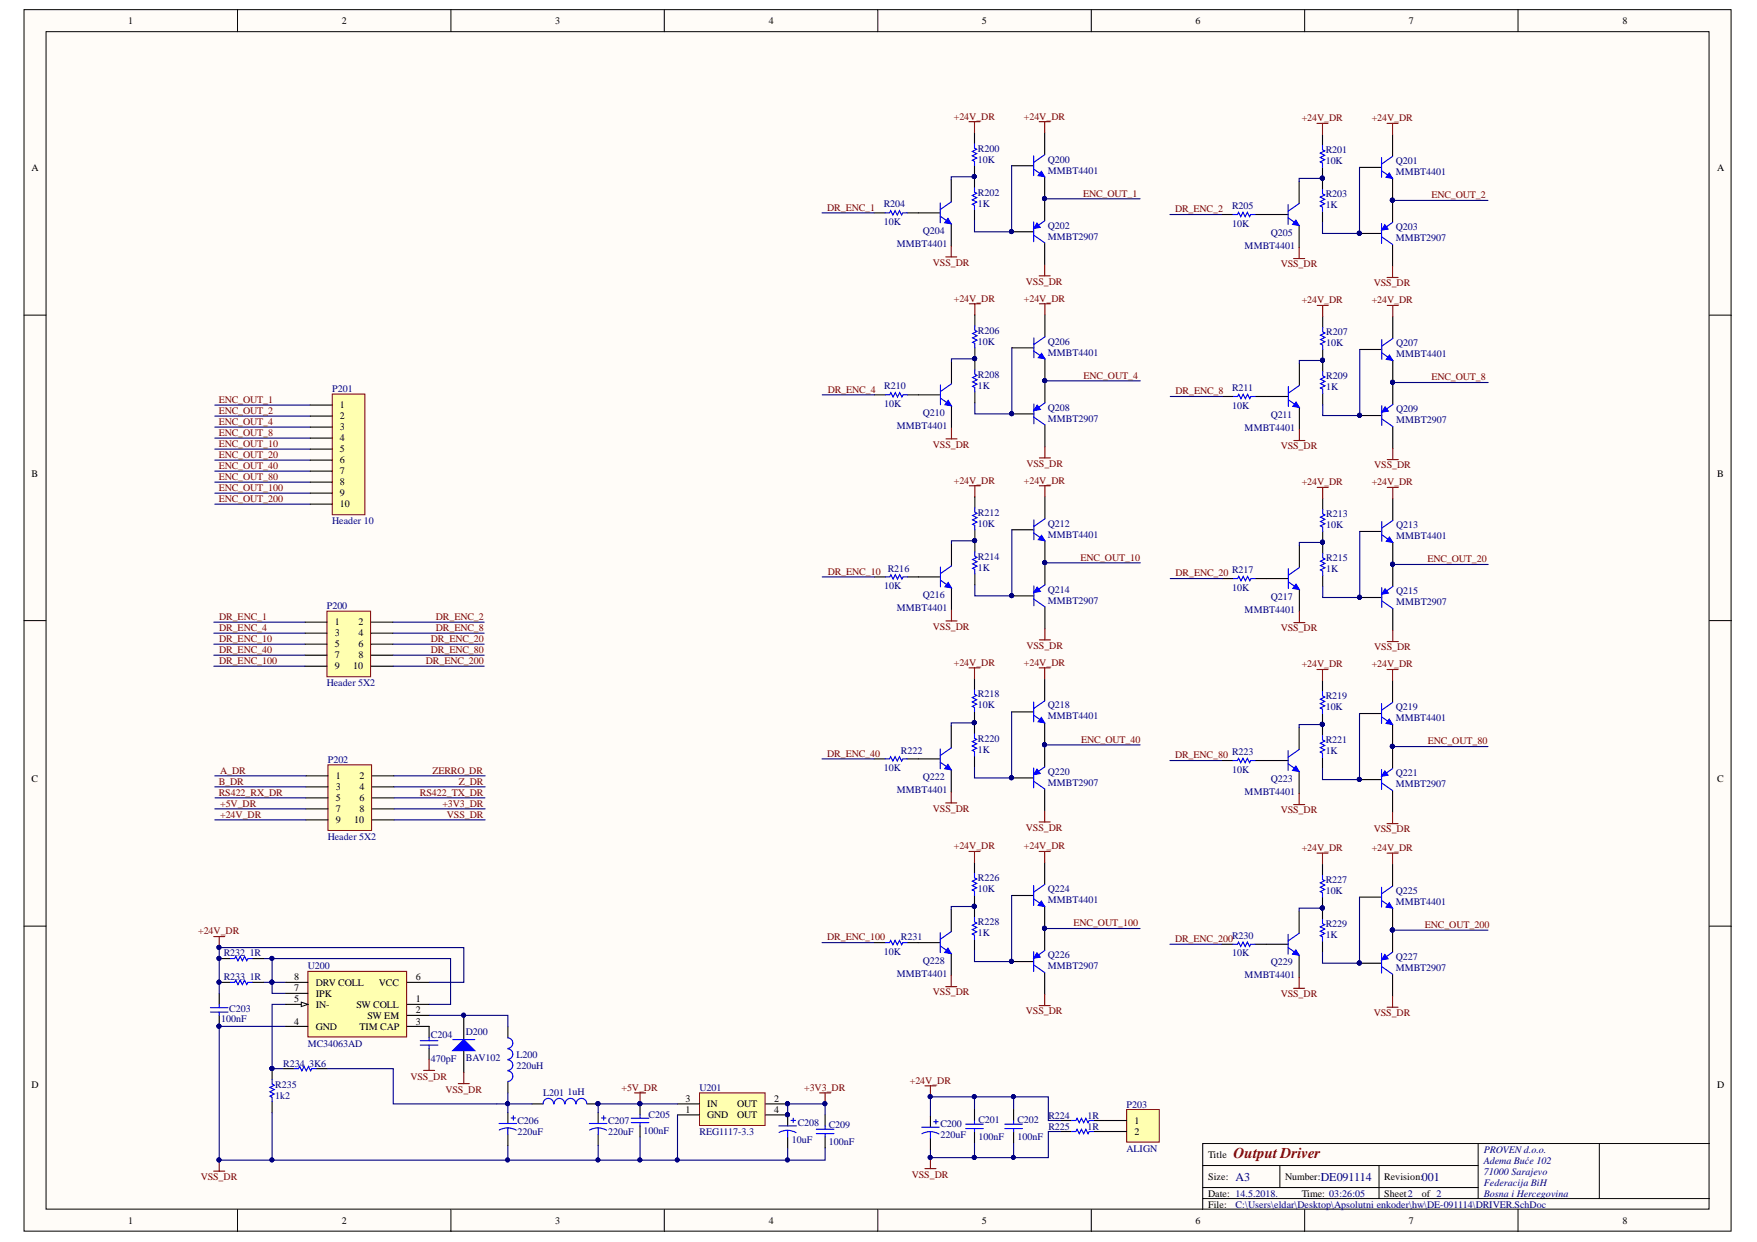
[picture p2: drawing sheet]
<svg xmlns="http://www.w3.org/2000/svg" width="297mm" height="210mm" viewBox="0 0 297 210" stroke-linecap="round" stroke-linejoin="round" font-family="sans-serif">
<defs><g id="words">
<text font-size="2.5" fill="#800000" x="208.6" y="195.7">Output Driver</text>
<g font-size="2" fill="#000080">
<text x="208.9" y="199.5">A3</text>
<text x="223.3" y="199.5">DE091114</text>
<text x="240.4" y="199.5">001</text>
</g>
<g font-size="1.7">
<text x="21.7" y="4.1">1</text>
<text x="57.8" y="4.1">2</text>
<text x="93.8" y="4.1">3</text>
<text x="130" y="4.1">4</text>
<text x="166" y="4.1">5</text>
<text x="202.1" y="4.1">6</text>
<text x="238.2" y="4.1">7</text>
<text x="274.3" y="4.1">8</text>
<text x="5.3" y="28.9">A</text>
<text x="290.3" y="28.9">A</text>
<text x="57.4" y="69">1</text>
<text x="57.4" y="70.9">2</text>
<text x="57.4" y="72.7">3</text>
<text x="57.4" y="74.6">4</text>
<text x="57.4" y="76.4">5</text>
<text x="5.3" y="80.6">B</text>
<text x="57.4" y="78.3">6</text>
<text x="57.4" y="80.2">7</text>
<text x="57.4" y="82">8</text>
<text x="57.4" y="83.9">9</text>
<text x="290.3" y="80.6">B</text>
<text x="57.4" y="85.7">10</text>
<text x="56.6" y="105.7">1</text>
<text x="56.6" y="107.5">3</text>
<text x="60.6" y="105.7">2</text>
<text x="60.6" y="107.5">4</text>
<text x="56.6" y="109.4">5</text>
<text x="56.6" y="111.3">7</text>
<text x="56.6" y="113.1">9</text>
<text x="59.7" y="113.1">10</text>
<text x="60.6" y="109.4">6</text>
<text x="60.6" y="111.3">8</text>
<text x="56.8" y="131.7">1</text>
<text x="60.7" y="131.7">2</text>
<text x="5.3" y="132.2">C</text>
<text x="56.8" y="133.6">3</text>
<text x="56.8" y="135.4">5</text>
<text x="56.8" y="137.3">7</text>
<text x="60.7" y="133.6">4</text>
<text x="60.7" y="135.4">6</text>
<text x="60.7" y="137.3">8</text>
<text x="290.3" y="132.2">C</text>
<text x="56.8" y="139.2">9</text>
<text x="59.9" y="139.2">10</text>
<text x="49.8" y="167.6">7</text>
<text x="49.8" y="165.7">8</text>
<text x="53.4" y="166.6">DRV COLL</text>
<text x="64" y="166.6">VCC</text>
<text x="70.3" y="165.7">6</text>
<text x="49.8" y="173.1">4</text>
<text x="49.8" y="169.4">5</text>
<text x="53.4" y="170.4">IN-</text>
<text x="53.4" y="168.5">IPK</text>
<text x="60.2" y="170.4">SW COLL</text>
<text x="62.1" y="172.2">SW EM</text>
<text x="70.3" y="169.4">1</text>
<text x="70.3" y="171.3">2</text>
<text x="70.3" y="173.1">3</text>
<text x="53.4" y="174.1">GND</text>
<text x="60.7" y="174.1">TIM CAP</text>
<text x="5.3" y="183.8">D</text>
<text x="290.3" y="183.8">D</text>
<text x="115.9" y="188">1</text>
<text x="115.9" y="186.2">3</text>
<text x="119.6" y="189">GND</text>
<text x="119.6" y="187.1">IN</text>
<text x="124.6" y="187.1">OUT</text>
<text x="124.6" y="189">OUT</text>
<text x="130.9" y="186.2">2</text>
<text x="130.9" y="188">4</text>
<text x="191.8" y="190">1</text>
<text x="191.8" y="191.8">2</text>
<text x="204.2" y="195.7">Title</text>
<text x="204.2" y="199.4">Size:</text>
<text x="204.2" y="202.2">Date: 14.5.2018.</text>
<text x="217.3" y="199.4">Number:</text>
<text x="220.1" y="202.2">Time: 03:26:05</text>
<text x="234" y="199.4">Revision:</text>
<text x="234" y="202.2">Sheet2</text>
<text x="240.4" y="202.2">of 2</text>
<text x="21.7" y="206.9">1</text>
<text x="57.8" y="206.9">2</text>
<text x="93.8" y="206.9">3</text>
<text x="130" y="206.9">4</text>
<text x="166" y="206.9">5</text>
<text x="202.1" y="206.9">6</text>
<text x="204.2" y="204.1">File:</text>
<text x="238.2" y="206.9">7</text>
<text x="274.3" y="206.9">8</text>
</g>
<g font-size="1.7" fill="#800000">
<text x="161.3" y="20.2">+24V_DR</text>
<text x="173.1" y="20.2">+24V_DR</text>
<text x="220.1" y="20.5">+24V_DR</text>
<text x="231.9" y="20.5">+24V_DR</text>
<text x="139.9" y="35.6">DR_ENC_1</text>
<text x="183.1" y="33.2">ENC_OUT_1</text>
<text x="198.7" y="35.9">DR_ENC_2</text>
<text x="242" y="33.5">ENC_OUT_2</text>
<text x="157.7" y="44.9">VSS_DR</text>
<text x="216.5" y="45.2">VSS_DR</text>
<text x="161.3" y="51">+24V_DR</text>
<text x="173.1" y="51">+24V_DR</text>
<text x="173.4" y="48.1">VSS_DR</text>
<text x="220.1" y="51.2">+24V_DR</text>
<text x="231.9" y="51.2">+24V_DR</text>
<text x="232.3" y="48.4">VSS_DR</text>
<text x="183.2" y="64">ENC_OUT_4</text>
<text x="242" y="64.3">ENC_OUT_8</text>
<text x="37" y="68.1">ENC_OUT_1</text>
<text x="37" y="71.8">ENC_OUT_4</text>
<text x="37" y="69.9">ENC_OUT_2</text>
<text x="139.9" y="66.4">DR_ENC_4</text>
<text x="198.7" y="66.6">DR_ENC_8</text>
<text x="37" y="75.5">ENC_OUT_10</text>
<text x="37" y="73.6">ENC_OUT_8</text>
<text x="37" y="77.4">ENC_OUT_20</text>
<text x="157.7" y="75.7">VSS_DR</text>
<text x="216.5" y="75.9">VSS_DR</text>
<text x="37" y="79.2">ENC_OUT_40</text>
<text x="37" y="82.9">ENC_OUT_100</text>
<text x="37" y="81.1">ENC_OUT_80</text>
<text x="161.3" y="81.8">+24V_DR</text>
<text x="173.1" y="81.8">+24V_DR</text>
<text x="173.5" y="78.9">VSS_DR</text>
<text x="220.1" y="82">+24V_DR</text>
<text x="231.9" y="82">+24V_DR</text>
<text x="232.3" y="79.1">VSS_DR</text>
<text x="37" y="84.8">ENC_OUT_200</text>
<text x="182.7" y="94.8">ENC_OUT_10</text>
<text x="241.3" y="95">ENC_OUT_20</text>
<text x="139.9" y="97.1">DR_ENC_10</text>
<text x="198.7" y="97.4">DR_ENC_20</text>
<text x="37.1" y="104.8">DR_ENC_1</text>
<text x="37.1" y="106.6">DR_ENC_4</text>
<text x="73.7" y="104.8">DR_ENC_2</text>
<text x="73.7" y="106.6">DR_ENC_8</text>
<text x="157.7" y="106.4">VSS_DR</text>
<text x="216.5" y="106.7">VSS_DR</text>
<text x="37.1" y="108.5">DR_ENC_10</text>
<text x="37.1" y="110.3">DR_ENC_40</text>
<text x="37.1" y="112.2">DR_ENC_100</text>
<text x="72" y="112.2">DR_ENC_200</text>
<text x="72.8" y="108.5">DR_ENC_20</text>
<text x="72.8" y="110.3">DR_ENC_80</text>
<text x="161.3" y="112.5">+24V_DR</text>
<text x="173.1" y="112.5">+24V_DR</text>
<text x="173.5" y="109.7">VSS_DR</text>
<text x="220.1" y="112.8">+24V_DR</text>
<text x="231.9" y="112.8">+24V_DR</text>
<text x="232.3" y="109.9">VSS_DR</text>
<text x="182.8" y="125.5">ENC_OUT_40</text>
<text x="241.4" y="125.8">ENC_OUT_80</text>
<text x="37.2" y="130.8">A_DR</text>
<text x="73.1" y="130.8">ZERRO_DR</text>
<text x="139.9" y="127.9">DR_ENC_40</text>
<text x="198.7" y="128.2">DR_ENC_80</text>
<text x="37" y="134.5">RS422_RX_DR</text>
<text x="37" y="132.7">B_DR</text>
<text x="37.2" y="136.4">+5V_DR</text>
<text x="71" y="134.5">RS422_TX_DR</text>
<text x="74.8" y="136.4">+3V3_DR</text>
<text x="77.6" y="132.7">Z_DR</text>
<text x="157.7" y="137.2">VSS_DR</text>
<text x="216.5" y="137.5">VSS_DR</text>
<text x="37.2" y="138.2">+24V_DR</text>
<text x="75.6" y="138.2">VSS_DR</text>
<text x="161.3" y="143.6">+24V_DR</text>
<text x="173.1" y="143.6">+24V_DR</text>
<text x="173.4" y="140.4">VSS_DR</text>
<text x="220.1" y="143.8">+24V_DR</text>
<text x="231.9" y="143.8">+24V_DR</text>
<text x="232.3" y="140.7">VSS_DR</text>
<text x="33.5" y="157.9">+24V_DR</text>
<text x="139.9" y="158.9">DR_ENC_100</text>
<text x="181.5" y="156.6">ENC_OUT_100</text>
<text x="198.7" y="159.2">DR_ENC_200</text>
<text x="240.9" y="156.8">ENC_OUT_200</text>
<text x="157.7" y="168.2">VSS_DR</text>
<text x="173.4" y="171.5">VSS_DR</text>
<text x="216.5" y="168.5">VSS_DR</text>
<text x="232.3" y="171.7">VSS_DR</text>
<text x="69.4" y="182.4">VSS_DR</text>
<text x="75.3" y="184.6">VSS_DR</text>
<text x="105.1" y="184.3">+5V_DR</text>
<text x="136" y="184.3">+3V3_DR</text>
<text x="153.8" y="183.1">+24V_DR</text>
<text x="33.9" y="199.4">VSS_DR</text>
<text x="154.2" y="199">VSS_DR</text>
</g>
<g font-size="1.7" fill="#000080">
<text x="165.3" y="25.6">R200</text>
<text x="165.3" y="27.5">10K</text>
<text x="177.2" y="27.5">Q200</text>
<text x="177.2" y="29.3">MMBT4401</text>
<text x="224.1" y="25.9">R201</text>
<text x="224.1" y="27.7">10K</text>
<text x="236" y="27.7">Q201</text>
<text x="236" y="29.6">MMBT4401</text>
<text x="149.4" y="35">R204</text>
<text x="165.3" y="33.1">R202</text>
<text x="165.3" y="34.9">1K</text>
<text x="208.3" y="35.3">R205</text>
<text x="224.1" y="33.3">R203</text>
<text x="224.1" y="35.2">1K</text>
<text x="149.4" y="38.1">10K</text>
<text x="151.6" y="41.8">MMBT4401</text>
<text x="156" y="39.6">Q204</text>
<text x="177.2" y="38.6">Q202</text>
<text x="177.2" y="40.5">MMBT2907</text>
<text x="208.3" y="38.3">10K</text>
<text x="214.8" y="39.8">Q205</text>
<text x="236" y="38.9">Q203</text>
<text x="236" y="40.8">MMBT2907</text>
<text x="210.4" y="42">MMBT4401</text>
<text x="165.3" y="56.4">R206</text>
<text x="165.3" y="58.3">10K</text>
<text x="177.2" y="58.3">Q206</text>
<text x="224.2" y="56.7">R207</text>
<text x="224.2" y="58.5">10K</text>
<text x="236.1" y="58.5">Q207</text>
<text x="149.5" y="65.8">R210</text>
<text x="165.3" y="63.8">R208</text>
<text x="165.3" y="65.7">1K</text>
<text x="177.2" y="60.1">MMBT4401</text>
<text x="224.2" y="64.1">R209</text>
<text x="224.2" y="65.9">1K</text>
<text x="236.1" y="60.4">MMBT4401</text>
<text x="56.2" y="66.2">P201</text>
<text x="149.5" y="68.8">10K</text>
<text x="156" y="70.3">Q210</text>
<text x="177.2" y="69.4">Q208</text>
<text x="177.2" y="71.3">MMBT2907</text>
<text x="208.3" y="66.1">R211</text>
<text x="208.3" y="69.1">10K</text>
<text x="214.8" y="70.6">Q211</text>
<text x="236.1" y="69.7">Q209</text>
<text x="236.1" y="71.5">MMBT2907</text>
<text x="151.6" y="72.5">MMBT4401</text>
<text x="210.4" y="72.8">MMBT4401</text>
<text x="56.2" y="88.6">Header 10</text>
<text x="165.3" y="87.2">R212</text>
<text x="165.3" y="89">10K</text>
<text x="177.2" y="89">Q212</text>
<text x="224.2" y="87.4">R213</text>
<text x="224.2" y="89.3">10K</text>
<text x="236.1" y="89.3">Q213</text>
<text x="165.3" y="94.6">R214</text>
<text x="177.2" y="90.9">MMBT4401</text>
<text x="224.2" y="94.9">R215</text>
<text x="236.1" y="91.1">MMBT4401</text>
<text x="149.5" y="99.5">10K</text>
<text x="150.1" y="96.7">R216</text>
<text x="156" y="101">Q216</text>
<text x="165.3" y="96.5">1K</text>
<text x="177.2" y="100.2">Q214</text>
<text x="208.3" y="96.9">R217</text>
<text x="208.3" y="99.8">10K</text>
<text x="214.8" y="101.4">Q217</text>
<text x="224.2" y="96.7">1K</text>
<text x="236.1" y="100.4">Q215</text>
<text x="55.2" y="102.9">P200</text>
<text x="151.6" y="103.2">MMBT4401</text>
<text x="177.2" y="102">MMBT2907</text>
<text x="210.4" y="103.6">MMBT4401</text>
<text x="236.1" y="102.3">MMBT2907</text>
<text x="55.2" y="115.9">Header 5X2</text>
<text x="165.3" y="117.9">R218</text>
<text x="165.3" y="119.7">10K</text>
<text x="177.2" y="119.7">Q218</text>
<text x="224.1" y="118.2">R219</text>
<text x="165.3" y="125.4">R220</text>
<text x="177.2" y="121.6">MMBT4401</text>
<text x="224.1" y="120.1">10K</text>
<text x="224.1" y="125.6">R221</text>
<text x="236" y="120.1">Q219</text>
<text x="236" y="121.9">MMBT4401</text>
<text x="55.4" y="128.9">P202</text>
<text x="149.4" y="130.3">10K</text>
<text x="152.3" y="127.4">R222</text>
<text x="156" y="131.8">Q222</text>
<text x="165.3" y="127.2">1K</text>
<text x="177.2" y="131">Q220</text>
<text x="208.3" y="127.6">R223</text>
<text x="208.3" y="130.6">10K</text>
<text x="224.1" y="127.5">1K</text>
<text x="236" y="131.2">Q221</text>
<text x="151.6" y="134">MMBT4401</text>
<text x="177.2" y="132.8">MMBT2907</text>
<text x="210.4" y="134.3">MMBT4401</text>
<text x="214.8" y="132.1">Q223</text>
<text x="236" y="133.1">MMBT2907</text>
<text x="55.4" y="141.9">Header 5X2</text>
<text x="165.3" y="149">R226</text>
<text x="224.1" y="149.2">R227</text>
<text x="165.3" y="150.8">10K</text>
<text x="177.2" y="150.8">Q224</text>
<text x="177.2" y="152.7">MMBT4401</text>
<text x="224.1" y="151.1">10K</text>
<text x="236" y="151.1">Q225</text>
<text x="236" y="152.9">MMBT4401</text>
<text x="37.8" y="161.6">R232</text>
<text x="42.2" y="161.6">1R</text>
<text x="149.4" y="161.4">10K</text>
<text x="152.3" y="158.9">R231</text>
<text x="165.3" y="156.4">R228</text>
<text x="165.3" y="158.3">1K</text>
<text x="177.2" y="162">Q226</text>
<text x="208.3" y="158.7">R230</text>
<text x="208.3" y="161.6">10K</text>
<text x="224.1" y="156.7">R229</text>
<text x="224.1" y="158.5">1K</text>
<text x="37.8" y="165.7">R233</text>
<text x="42.2" y="165.7">1R</text>
<text x="52" y="163.8">U200</text>
<text x="151.6" y="165.1">MMBT4401</text>
<text x="156" y="162.9">Q228</text>
<text x="177.2" y="163.8">MMBT2907</text>
<text x="210.4" y="165.4">MMBT4401</text>
<text x="214.8" y="163.2">Q229</text>
<text x="236" y="162.2">Q227</text>
<text x="236" y="164.1">MMBT2907</text>
<text x="37.4" y="172.6">100nF</text>
<text x="38.8" y="171">C203</text>
<text x="52" y="176.9">MC34063AD</text>
<text x="72.8" y="179.5">470pF</text>
<text x="72.8" y="175.4">C204</text>
<text x="78.8" y="174.9">D200</text>
<text x="78.8" y="179.3">BAV102</text>
<text x="87.3" y="178.7">L200</text>
<text x="46.5" y="183.8">R235</text>
<text x="46.5" y="185.7">1k2</text>
<text x="47.9" y="180.3">R234</text>
<text x="52.3" y="180.2">3K6</text>
<text x="87.3" y="180.6">220uH</text>
<text x="91.8" y="185.2">L201</text>
<text x="95.9" y="185.1">1uH</text>
<text x="118.3" y="184.3">U201</text>
<text x="87.5" y="189.9">C206</text>
<text x="87.5" y="191.7">220uF</text>
<text x="102.8" y="189.9">C207</text>
<text x="102.8" y="191.7">220uF</text>
<text x="108.8" y="191.7">100nF</text>
<text x="109.7" y="188.9">C205</text>
<text x="118.3" y="191.7">REG1117-3.3</text>
<text x="134.9" y="190.3">C208</text>
<text x="140.1" y="190.6">C209</text>
<text x="159" y="190.5">C200</text>
<text x="165.4" y="189.7">C201</text>
<text x="172" y="189.7">C202</text>
<text x="177.3" y="190.9">R225</text>
<text x="177.3" y="189">R224</text>
<text x="183.9" y="190.9">1R</text>
<text x="183.9" y="189">1R</text>
<text x="190.5" y="187.2">P203</text>
<text x="133.9" y="193.1">10uF</text>
<text x="140.1" y="193.5">100nF</text>
<text x="159" y="192.3">220uF</text>
<text x="165.4" y="192.7">100nF</text>
<text x="172" y="192.7">100nF</text>
<text x="190.5" y="194.6">ALIGN</text>
<text x="250.9" y="194.8">PROVENd.o.o.</text>
<text x="250.9" y="196.6">Adema Buće 102</text>
<text x="250.9" y="198.5">71000 Sarajevo</text>
<text x="250.9" y="200.4">Federacija BiH</text>
<text x="250.9" y="202.2">Bosna i Hercegovina</text>
<text x="208.9" y="204.1">C:\Users\eldar\Desktop\Apsolutni enkoder\hw\DE-091114\DRIVER.SchDoc</text>
</g>
</g></defs>
<g fill="#fffcf8" stroke="#000" stroke-width=".17">
<path d="M4.1 1.6h288.6v206.5h-288.6z"/>
<path d="M7.8 5.4h281.1v198.9h-281.1z"/>
</g>
<g fill="none" stroke="#000" stroke-width=".17">
<path d="M40.2 1.6v3.8M76.2 1.6v3.8M112.3 1.6v3.8M148.4 1.6v3.8M184.5 1.6v3.8M220.6 1.6v3.8M256.6 1.6v3.8M4.1 53.3h3.7M289 53.3h3.7M4.1 104.9h3.7M289 104.9h3.7M4.1 156.5h3.7"/>
<path d="M289 156.5h3.7M203.3 197h46.6M216.4 197v3.7M233.1 197v5.6M249.9 193.3v9.3M270.4 193.3h-67.1v11.1M289 193.3h-18.6v9.3M40.2 204.4v3.7M76.2 204.4v3.7M112.3 204.4v3.7M148.4 204.4v3.7M184.5 204.4v3.7"/>
<path d="M203.3 202.6h85.7M203.3 200.7h46.6M220.6 204.4v3.7M256.6 204.4v3.7"/>
</g>
<path d="M171 39.2h3.7M176.6 33.6v3.7M176.6 41v3.8" fill="none" stroke="#000" stroke-width=".19"/>
<g fill="#000080" stroke="#000080" stroke-width=".17">
<circle cx="171" cy="39.1" r=".34"/>
<circle cx="176.6" cy="33.6" r=".34"/>
</g>
<path d="M174.7 37.5v3.4M174.7 39.7l1.9 1.3M176.6 37.3l-1.3 .9" fill="none" stroke="#00f" stroke-width=".19"/>
<path d="M175.3 37.7l.6 .7-1.2 .2z" fill="#00f"/>
<path d="M175.3 37.7l.6 .7-1.2 .2z" fill="none" stroke="#00f" stroke-width=".17"/>
<g fill="#000080" stroke="#000080" stroke-width=".17">
<circle cx="171" cy="39.1" r=".34"/>
<circle cx="176.6" cy="33.6" r=".34"/>
</g>
<path d="M171 28h3.7M176.6 22.4v3.8M176.6 29.9v3.7" fill="none" stroke="#000" stroke-width=".19"/>
<path d="M174.7 28.6l1.9 1.3M174.7 26.3v3.4M176.6 26.2l-1.9 1.3" fill="none" stroke="#00f" stroke-width=".19"/>
<path d="M176.1 28.9l.5 1-1.1-.2z" fill="#00f"/>
<path d="M176.1 28.9l.5 1-1.1-.2z" fill="none" stroke="#00f" stroke-width=".17"/>
<g fill="#000080" stroke="#000080" stroke-width=".17">
<circle cx="176.6" cy="33.6" r=".34"/>
<circle cx="164.7" cy="29.8" r=".33"/>
</g>
<path d="M155.2 36h3.8M160.8 30.4v3.7M160.8 37.8v3.8M164.7 22.4v1.9M164.7 28v1.9" fill="none" stroke="#000" stroke-width=".19"/>
<path d="M159 36.5l1.8 1.3M159 34.3v3.4M160.8 34.1l-1.8 1.3M164.7 24.3v.7l.4 .2-.7 .4 .7 .4-.7 .3 .7 .4-.7 .4 .3 .2v.7" fill="none" stroke="#00f" stroke-width=".19"/>
<path d="M160.3 36.9l.5 .9-1.1-.1z" fill="#00f"/>
<path d="M160.3 36.9l.5 .9-1.1-.1z" fill="none" stroke="#00f" stroke-width=".17"/>
<path d="M147.8 36h1.8M153.4 36h1.8M164.7 29.9v1.8M164.7 35.5v1.8" fill="none" stroke="#000" stroke-width=".19"/>
<g fill="#000080" stroke="#000080" stroke-width=".17">
<circle cx="164.7" cy="29.8" r=".33"/>
<circle cx="176.6" cy="33.6" r=".34"/>
</g>
<path d="M149.6 36h.8l.2-.4 .3 .7 .4-.7 .4 .7 .4-.7 .3 .7 .2-.3h.8M164.7 31.7v.8l.4 .2-.7 .3 .7 .4-.7 .4 .7 .4-.7 .3 .3 .2v.8" fill="none" stroke="#00f" stroke-width=".19"/>
<path d="M159.9 43.4h1.9M160.8 41.6v1.8M175.7 46.6h1.8M176.6 44.8v1.8" fill="none" stroke="#800000" stroke-width=".19"/>
<path d="M164.7 29.9h-3.9v.5M176.6 33.6h16.1" fill="none" stroke="#000080" stroke-width=".19"/>
<path d="M55.3 103.3h7.4v11.1h-7.4z" fill="#ffffb0" stroke="#800000" stroke-width=".17"/>
<g fill="none" stroke="#000" stroke-width=".19">
<path d="M229.8 39.5h3.8M235.4 33.9v3.7M235.4 41.3v3.7M51.6 105.1h3.7M51.6 107h3.7M51.6 108.9h3.7M51.6 110.7h3.7M51.6 112.6h3.7M62.7 105.1h3.8M62.7 107h3.8M62.7 108.9h3.8M62.7 110.7h3.8"/>
<path d="M62.7 112.6h3.8"/>
</g>
<path d="M139 36h8.8M36.2 105.1h15.4M36.2 107h15.4M36.2 108.9h15.4M36.2 110.7h15.4M36.2 112.6h15.4M66.5 105.1h15.4M66.5 107h15.4M66.5 108.9h15.4M66.5 110.7h15.4M66.5 112.6h15.4" fill="none" stroke="#000080" stroke-width=".19"/>
<g fill="#000080" stroke="#000080" stroke-width=".17">
<circle cx="229.8" cy="39.4" r=".34"/>
<circle cx="235.4" cy="33.8" r=".34"/>
</g>
<path d="M233.6 37.8v3.3M235.4 37.6l-1.3 .9M233.6 40l1.8 1.3" fill="none" stroke="#00f" stroke-width=".19"/>
<path d="M234.1 38l.6 .7-1.1 .2z" fill="#00f"/>
<path d="M234.1 38l.6 .7-1.1 .2z" fill="none" stroke="#00f" stroke-width=".17"/>
<g fill="#000080" stroke="#000080" stroke-width=".17">
<circle cx="229.8" cy="39.4" r=".34"/>
<circle cx="235.4" cy="33.8" r=".34"/>
</g>
<path d="M229.8 28.3h3.8M235.4 22.7v3.7M235.4 30.2v3.7" fill="none" stroke="#000" stroke-width=".19"/>
<path d="M233.6 28.9l1.8 1.3M233.6 26.6v3.4M235.4 26.4l-1.8 1.3" fill="none" stroke="#00f" stroke-width=".19"/>
<path d="M234.9 29.2l.5 1-1.1-.2z" fill="#00f"/>
<path d="M234.9 29.2l.5 1-1.1-.2z" fill="none" stroke="#00f" stroke-width=".17"/>
<g fill="#000080" stroke="#000080" stroke-width=".17">
<circle cx="235.4" cy="33.8" r=".34"/>
<circle cx="223.5" cy="30.1" r=".34"/>
</g>
<path d="M214 36.3h3.8M219.6 30.7v3.7M219.6 38.1v3.7M223.6 22.7v1.9M223.6 28.3v1.9" fill="none" stroke="#000" stroke-width=".19"/>
<path d="M217.8 36.8l1.8 1.3M217.8 34.6v3.3M219.6 34.4l-1.8 1.3M223.6 24.6v.7l.4 .2-.8 .4 .8 .3-.8 .4 .8 .4-.8 .4 .4 .1v.8" fill="none" stroke="#00f" stroke-width=".19"/>
<path d="M219.1 37.2l.5 .9-1.1-.2z" fill="#00f"/>
<path d="M219.1 37.2l.5 .9-1.1-.2z" fill="none" stroke="#00f" stroke-width=".17"/>
<path d="M206.6 36.3h1.9M212.2 36.3h1.8M223.6 30.2v1.8M223.6 35.7v1.9M171.1 69.9h3.7M176.6 64.4v3.7M176.6 71.8v3.7" fill="none" stroke="#000" stroke-width=".19"/>
<g fill="#000080" stroke="#000080" stroke-width=".17">
<circle cx="223.5" cy="30.1" r=".34"/>
<circle cx="235.4" cy="33.8" r=".34"/>
<circle cx="171" cy="69.9" r=".34"/>
<circle cx="176.6" cy="64.3" r=".34"/>
</g>
<path d="M208.5 36.3h.7l.2-.4 .4 .7 .3-.7 .4 .7 .4-.7 .4 .7 .1-.3h.8M223.6 32v.8l.4 .1-.8 .4 .8 .4-.8 .4 .8 .3-.8 .4 .4 .2v.7M174.8 68.3v3.3M174.8 70.5l1.8 1.3M176.6 68.1l-1.3 .9" fill="none" stroke="#00f" stroke-width=".19"/>
<path d="M218.7 43.7h1.9M219.6 41.8v1.9M234.5 46.9h1.9M235.4 45v1.9" fill="none" stroke="#800000" stroke-width=".19"/>
<path d="M197.8 36.3h8.8M223.6 30.2h-4v.5M235.4 33.9h16.2" fill="none" stroke="#000080" stroke-width=".19"/>
<path d="M175.3 68.5l.6 .7-1.1 .2z" fill="#00f"/>
<path d="M175.3 68.5l.6 .7-1.1 .2z" fill="none" stroke="#00f" stroke-width=".17"/>
<g fill="#000080" stroke="#000080" stroke-width=".17">
<circle cx="171" cy="69.9" r=".34"/>
<circle cx="176.6" cy="64.3" r=".34"/>
</g>
<path d="M171.1 58.8h3.7M176.6 53.2v3.7M176.6 60.6v3.8" fill="none" stroke="#000" stroke-width=".19"/>
<path d="M174.8 59.3l1.8 1.3M174.8 57.1v3.4M176.6 56.9l-1.8 1.3" fill="none" stroke="#00f" stroke-width=".19"/>
<path d="M176.1 59.7l.5 .9-1.1-.1z" fill="#00f"/>
<path d="M176.1 59.7l.5 .9-1.1-.1z" fill="none" stroke="#00f" stroke-width=".17"/>
<g fill="#000080" stroke="#000080" stroke-width=".17">
<circle cx="176.6" cy="64.3" r=".34"/>
<circle cx="164.8" cy="60.6" r=".34"/>
</g>
<path d="M164.8 53.2v1.9M164.8 58.8v1.8M155.3 66.7h3.7M160.9 61.1v3.8M160.9 68.6v3.7" fill="none" stroke="#000" stroke-width=".19"/>
<path d="M164.8 55.1v.7l.4 .2-.8 .4 .8 .3-.8 .4 .8 .4-.8 .4 .4 .1v.8M159 67.3l1.9 1.3M159 65.1v3.3M160.9 64.9l-1.9 1.3" fill="none" stroke="#00f" stroke-width=".19"/>
<path d="M160.3 67.7l.6 .9-1.2-.2z" fill="#00f"/>
<path d="M160.3 67.7l.6 .9-1.2-.2z" fill="none" stroke="#00f" stroke-width=".17"/>
<path d="M147.8 66.7h1.9M153.4 66.7h1.9M164.8 60.6v1.9M164.8 66.2v1.9M229.9 70.2h3.7M235.5 64.6v3.8M235.5 72.1v3.7" fill="none" stroke="#000" stroke-width=".19"/>
<g fill="#000080" stroke="#000080" stroke-width=".17">
<circle cx="164.8" cy="60.6" r=".34"/>
<circle cx="176.6" cy="64.3" r=".34"/>
<circle cx="229.8" cy="70.2" r=".34"/>
<circle cx="235.4" cy="64.6" r=".34"/>
</g>
<path d="M149.7 66.7h.7l.2-.3 .4 .7 .4-.7 .3 .7 .4-.7 .4 .7 .2-.4h.7M164.8 62.5v.8l.4 .1-.8 .4 .8 .4-.8 .4 .8 .3-.8 .4 .4 .2v.7M233.6 68.6v3.3M233.6 70.8l1.9 1.3M235.5 68.4l-1.3 .9" fill="none" stroke="#00f" stroke-width=".19"/>
<path d="M159.9 74.2h1.9M160.9 72.3v1.9M175.7 77.4h1.9M176.6 75.5v1.9" fill="none" stroke="#800000" stroke-width=".19"/>
<path d="M139 66.7h8.8M164.8 60.6h-3.9v.5M176.6 64.4h16.2" fill="none" stroke="#000080" stroke-width=".19"/>
<path d="M234.2 68.7l.5 .8-1.1 .2z" fill="#00f"/>
<path d="M234.2 68.7l.5 .8-1.1 .2z" fill="none" stroke="#00f" stroke-width=".17"/>
<g fill="#000080" stroke="#000080" stroke-width=".17">
<circle cx="229.8" cy="70.2" r=".34"/>
<circle cx="235.4" cy="64.6" r=".34"/>
</g>
<path d="M229.9 59.1h3.7M235.5 53.5v3.7M235.5 60.9v3.7" fill="none" stroke="#000" stroke-width=".19"/>
<path d="M233.6 59.6l1.9 1.3M233.6 57.4v3.3M235.5 57.2l-1.9 1.3" fill="none" stroke="#00f" stroke-width=".19"/>
<path d="M234.9 60l.6 .9-1.2-.2z" fill="#00f"/>
<path d="M234.9 60l.6 .9-1.2-.2z" fill="none" stroke="#00f" stroke-width=".17"/>
<g fill="#000080" stroke="#000080" stroke-width=".17">
<circle cx="235.4" cy="64.6" r=".34"/>
<circle cx="223.6" cy="60.9" r=".34"/>
</g>
<path d="M223.6 53.5v1.8M223.6 59.1v1.8M214.1 67h3.7M219.7 61.4v3.7M219.7 68.9v3.7" fill="none" stroke="#000" stroke-width=".19"/>
<path d="M223.6 55.3v.8l.4 .2-.8 .3 .8 .4-.8 .4 .8 .4-.8 .3 .4 .2v.8M217.8 67.6l1.9 1.3M217.8 65.3v3.4M219.7 65.1l-1.9 1.4" fill="none" stroke="#00f" stroke-width=".19"/>
<path d="M219.1 67.9l.6 1-1.1-.2z" fill="#00f"/>
<path d="M219.1 67.9l.6 1-1.1-.2z" fill="none" stroke="#00f" stroke-width=".17"/>
<path d="M206.6 67h1.9M212.2 67h1.9M223.6 60.9v1.9M223.6 66.5v1.9M176.6 95.1v3.7M171.1 100.7h3.7M176.6 102.6v3.7" fill="none" stroke="#000" stroke-width=".19"/>
<g fill="#000080" stroke="#000080" stroke-width=".17">
<circle cx="223.6" cy="60.9" r=".34"/>
<circle cx="235.4" cy="64.6" r=".34"/>
<circle cx="171" cy="100.7" r=".34"/>
<circle cx="176.6" cy="95.1" r=".34"/>
</g>
<path d="M208.5 67h.7l.2-.4 .4 .8 .4-.8 .3 .8 .4-.8 .4 .8 .2-.4h.7M223.6 62.8v.7l.4 .2-.8 .4 .8 .4-.8 .3 .8 .4-.8 .4 .4 .2v.7M174.8 99v3.4M176.6 98.8l-1.3 1M174.8 101.3l1.8 1.3" fill="none" stroke="#00f" stroke-width=".19"/>
<path d="M218.7 74.5h1.9M219.7 72.6v1.9M234.5 77.7h1.9M235.5 75.8v1.9" fill="none" stroke="#800000" stroke-width=".19"/>
<path d="M197.8 67h8.8M223.6 60.9h-3.9v.5M235.5 64.6h16.1" fill="none" stroke="#000080" stroke-width=".19"/>
<path d="M175.3 99.2l.6 .8-1.1 .1z" fill="#00f"/>
<path d="M175.3 99.2l.6 .8-1.1 .1z" fill="none" stroke="#00f" stroke-width=".17"/>
<g fill="#000080" stroke="#000080" stroke-width=".17">
<circle cx="171" cy="100.7" r=".34"/>
<circle cx="176.6" cy="95.1" r=".34"/>
</g>
<path d="M171.1 89.5h3.7M176.6 84v3.7M176.6 91.4v3.7" fill="none" stroke="#000" stroke-width=".19"/>
<path d="M174.8 90.1l1.8 1.3M174.8 87.9v3.3M176.6 87.7l-1.8 1.3" fill="none" stroke="#00f" stroke-width=".19"/>
<path d="M176.1 90.5l.5 .9-1.1-.2z" fill="#00f"/>
<path d="M176.1 90.5l.5 .9-1.1-.2z" fill="none" stroke="#00f" stroke-width=".17"/>
<g fill="#000080" stroke="#000080" stroke-width=".17">
<circle cx="176.6" cy="95.1" r=".34"/>
<circle cx="164.8" cy="91.4" r=".34"/>
</g>
<path d="M155.3 97.5h3.7M160.9 91.9v3.7M160.9 99.4v3.7M164.8 84v1.8M164.8 89.5v1.9" fill="none" stroke="#000" stroke-width=".19"/>
<path d="M159 98.1l1.9 1.3M159 95.8v3.4M160.9 95.6l-1.9 1.3M164.8 85.8v.8l.4 .1-.8 .4 .8 .4-.8 .4 .8 .3-.8 .4 .4 .2v.7" fill="none" stroke="#00f" stroke-width=".19"/>
<path d="M160.3 98.4l.6 1-1.2-.2z" fill="#00f"/>
<path d="M160.3 98.4l.6 1-1.2-.2z" fill="none" stroke="#00f" stroke-width=".17"/>
<path d="M147.8 97.5h1.9M153.4 97.5h1.9M164.8 91.4v1.9M164.8 97v1.8M235.5 95.4v3.7M229.9 101h3.7M235.5 102.8v3.8" fill="none" stroke="#000" stroke-width=".19"/>
<g fill="#000080" stroke="#000080" stroke-width=".17">
<circle cx="164.8" cy="91.4" r=".34"/>
<circle cx="176.6" cy="95.1" r=".34"/>
<circle cx="229.8" cy="100.9" r=".34"/>
<circle cx="235.4" cy="95.4" r=".34"/>
</g>
<path d="M149.7 97.5h.7l.2-.4 .4 .8 .4-.8 .3 .8 .4-.8 .4 .8 .2-.4h.7M164.8 93.3v.7l.4 .2-.8 .4 .8 .3-.8 .4 .8 .4-.8 .4 .4 .1v.8M233.6 99.3v3.4M235.5 99.1l-1.3 1M233.6 101.5l1.9 1.3" fill="none" stroke="#00f" stroke-width=".19"/>
<path d="M159.9 104.9h1.9M160.9 103.1v1.8M175.7 108.1h1.9M176.6 106.3v1.8" fill="none" stroke="#800000" stroke-width=".19"/>
<path d="M139 97.5h8.8M164.8 91.4h-3.9v.5M176.6 95.1h16.2" fill="none" stroke="#000080" stroke-width=".19"/>
<path d="M234.2 99.5l.5 .7-1.1 .2z" fill="#00f"/>
<path d="M234.2 99.5l.5 .7-1.1 .2z" fill="none" stroke="#00f" stroke-width=".17"/>
<g fill="#000080" stroke="#000080" stroke-width=".17">
<circle cx="229.8" cy="100.9" r=".34"/>
<circle cx="235.4" cy="95.4" r=".34"/>
</g>
<path d="M229.9 89.8h3.7M235.5 84.2v3.8M235.5 91.7v3.7" fill="none" stroke="#000" stroke-width=".19"/>
<path d="M233.6 90.4l1.9 1.3M233.6 88.1v3.4M235.5 88l-1.9 1.3" fill="none" stroke="#00f" stroke-width=".19"/>
<path d="M234.9 90.7l.6 1-1.2-.2z" fill="#00f"/>
<path d="M234.9 90.7l.6 1-1.2-.2z" fill="none" stroke="#00f" stroke-width=".17"/>
<g fill="#000080" stroke="#000080" stroke-width=".17">
<circle cx="235.4" cy="95.4" r=".34"/>
<circle cx="223.6" cy="91.6" r=".34"/>
</g>
<path d="M214.1 97.8h3.7M219.7 92.2v3.7M219.7 99.6v3.8M223.6 84.2v1.9M223.6 89.8v1.9" fill="none" stroke="#000" stroke-width=".19"/>
<path d="M217.8 98.3l1.9 1.3M217.8 96.1v3.4M219.7 95.9l-1.9 1.3M223.6 86.1v.7l.4 .2-.8 .4 .8 .4-.8 .3 .8 .4-.8 .4 .4 .2v.7" fill="none" stroke="#00f" stroke-width=".19"/>
<path d="M219.1 98.7l.6 .9-1.1-.1z" fill="#00f"/>
<path d="M219.1 98.7l.6 .9-1.1-.1z" fill="none" stroke="#00f" stroke-width=".17"/>
<path d="M206.6 97.8h1.9M212.2 97.8h1.9M223.6 91.7v1.8M223.6 97.3v1.8M171 131.5h3.7M176.6 125.9v3.7M176.6 133.3v3.8" fill="none" stroke="#000" stroke-width=".19"/>
<g fill="#000080" stroke="#000080" stroke-width=".17">
<circle cx="223.6" cy="91.6" r=".34"/>
<circle cx="235.4" cy="95.4" r=".34"/>
<circle cx="171" cy="131.4" r=".34"/>
<circle cx="176.6" cy="125.9" r=".34"/>
</g>
<path d="M208.5 97.8h.7l.2-.4 .4 .8 .4-.8 .3 .8 .4-.8 .4 .8 .2-.4h.7M223.6 93.5v.8l.4 .2-.8 .3 .8 .4-.8 .4 .8 .4-.8 .3 .4 .2v.8M174.7 129.8v3.3M174.7 132l1.9 1.3M176.6 129.6l-1.3 .9" fill="none" stroke="#00f" stroke-width=".19"/>
<path d="M218.7 105.2h1.9M219.7 103.4v1.8M234.5 108.4h1.9M235.5 106.6v1.8" fill="none" stroke="#800000" stroke-width=".19"/>
<path d="M197.8 97.8h8.8M223.6 91.7h-3.9v.5M235.5 95.4h16.1" fill="none" stroke="#000080" stroke-width=".19"/>
<path d="M175.3 130l.6 .7-1.2 .2z" fill="#00f"/>
<path d="M175.3 130l.6 .7-1.2 .2z" fill="none" stroke="#00f" stroke-width=".17"/>
<g fill="#000080" stroke="#000080" stroke-width=".17">
<circle cx="171" cy="131.4" r=".34"/>
<circle cx="176.6" cy="125.9" r=".34"/>
</g>
<path d="M176.6 114.7v3.8M171 120.3h3.7M176.6 122.2v3.7" fill="none" stroke="#000" stroke-width=".19"/>
<path d="M174.7 118.6v3.4M176.6 118.5l-1.9 1.3M174.7 120.9l1.9 1.3" fill="none" stroke="#00f" stroke-width=".19"/>
<path d="M176.1 121.2l.5 1-1.1-.2z" fill="#00f"/>
<path d="M176.1 121.2l.5 1-1.1-.2z" fill="none" stroke="#00f" stroke-width=".17"/>
<g fill="#000080" stroke="#000080" stroke-width=".17">
<circle cx="176.6" cy="125.9" r=".34"/>
<circle cx="164.7" cy="122.1" r=".33"/>
</g>
<path d="M164.7 114.7v1.9M155.2 128.3h3.8M160.8 122.7v3.7M160.8 130.1v3.7M164.7 120.3v1.9" fill="none" stroke="#000" stroke-width=".19"/>
<path d="M164.7 116.6v.7l.4 .2-.7 .4 .7 .4-.7 .3 .7 .4-.7 .4 .3 .2v.7M159 128.8l1.8 1.3M159 126.6v3.3M160.8 126.4l-1.8 1.3" fill="none" stroke="#00f" stroke-width=".19"/>
<path d="M160.3 129.2l.5 .9-1.1-.2z" fill="#00f"/>
<path d="M160.3 129.2l.5 .9-1.1-.2z" fill="none" stroke="#00f" stroke-width=".17"/>
<path d="M147.8 128.3h1.8M153.4 128.3h1.8M164.7 122.2v1.8M164.7 127.8v1.8M229.8 131.8h3.8M235.4 126.2v3.7M235.4 133.6v3.7" fill="none" stroke="#000" stroke-width=".19"/>
<g fill="#000080" stroke="#000080" stroke-width=".17">
<circle cx="164.7" cy="122.1" r=".33"/>
<circle cx="176.6" cy="125.9" r=".34"/>
<circle cx="229.8" cy="131.7" r=".34"/>
<circle cx="235.4" cy="126.1" r=".34"/>
</g>
<path d="M149.6 128.3h.8l.2-.4 .3 .7 .4-.7 .4 .7 .4-.7 .3 .7 .2-.3h.8M164.7 124v.8l.4 .2-.7 .3 .7 .4-.7 .4 .7 .4-.7 .3 .3 .2v.8M233.6 130.1v3.3M233.6 132.3l1.8 1.3M235.4 129.9l-1.3 .9" fill="none" stroke="#00f" stroke-width=".19"/>
<path d="M159.9 135.7h1.9M160.8 133.8v1.9M175.7 138.9h1.8M176.6 137.1v1.8" fill="none" stroke="#800000" stroke-width=".19"/>
<path d="M139 128.3h8.8M164.7 122.2h-3.9v.5M176.6 125.9h16.1" fill="none" stroke="#000080" stroke-width=".19"/>
<path d="M234.1 130.3l.6 .7-1.1 .2z" fill="#00f"/>
<path d="M234.1 130.3l.6 .7-1.1 .2z" fill="none" stroke="#00f" stroke-width=".17"/>
<g fill="#000080" stroke="#000080" stroke-width=".17">
<circle cx="229.8" cy="131.7" r=".34"/>
<circle cx="235.4" cy="126.1" r=".34"/>
</g>
<path d="M235.4 115v3.7M229.8 120.6h3.8M235.4 122.5v3.7" fill="none" stroke="#000" stroke-width=".19"/>
<path d="M233.6 118.9v3.4M235.4 118.7l-1.8 1.3M233.6 121.1l1.8 1.4" fill="none" stroke="#00f" stroke-width=".19"/>
<path d="M234.9 121.5l.5 1-1.1-.2z" fill="#00f"/>
<path d="M234.9 121.5l.5 1-1.1-.2z" fill="none" stroke="#00f" stroke-width=".17"/>
<g fill="#000080" stroke="#000080" stroke-width=".17">
<circle cx="235.4" cy="126.1" r=".34"/>
<circle cx="223.5" cy="122.4" r=".34"/>
</g>
<path d="M223.6 115v1.9M214 128.5h3.8M219.6 123v3.7M219.6 130.4v3.7M223.6 120.6v1.9" fill="none" stroke="#000" stroke-width=".19"/>
<path d="M223.6 116.9v.7l.4 .2-.8 .4 .8 .3-.8 .4 .8 .4-.8 .4 .4 .1v.8M217.8 129.1l1.8 1.3M217.8 126.9v3.3M219.6 126.7l-1.8 1.3" fill="none" stroke="#00f" stroke-width=".19"/>
<path d="M219.1 129.5l.5 .9-1.1-.2z" fill="#00f"/>
<path d="M219.1 129.5l.5 .9-1.1-.2z" fill="none" stroke="#00f" stroke-width=".17"/>
<path d="M206.6 128.5h1.9M212.2 128.5h1.8M223.6 122.5v1.8M223.6 128v1.9M176.6 156.9v3.7M171 162.5h3.7M176.6 164.4v3.7" fill="none" stroke="#000" stroke-width=".19"/>
<g fill="#000080" stroke="#000080" stroke-width=".17">
<circle cx="223.5" cy="122.4" r=".34"/>
<circle cx="235.4" cy="126.1" r=".34"/>
<circle cx="171" cy="162.5" r=".34"/>
<circle cx="176.6" cy="156.9" r=".34"/>
</g>
<path d="M208.5 128.5h.7l.2-.3 .4 .7 .3-.7 .4 .7 .4-.7 .4 .7 .1-.4h.8M223.6 124.3v.8l.4 .1-.8 .4 .8 .4-.8 .4 .8 .3-.8 .4 .4 .2v.7M174.7 160.8v3.4M174.7 163.1l1.9 1.3M176.6 160.6l-1.3 1" fill="none" stroke="#00f" stroke-width=".19"/>
<path d="M218.7 136h1.9M219.6 134.1v1.9M234.5 139.2h1.9M235.4 137.3v1.9" fill="none" stroke="#800000" stroke-width=".19"/>
<path d="M197.8 128.5h8.8M223.6 122.5h-4v.5M235.4 126.2h16.2" fill="none" stroke="#000080" stroke-width=".19"/>
<path d="M175.3 161l.6 .8-1.2 .1z" fill="#00f"/>
<path d="M175.3 161l.6 .8-1.2 .1z" fill="none" stroke="#00f" stroke-width=".17"/>
<g fill="#000080" stroke="#000080" stroke-width=".17">
<circle cx="171" cy="162.5" r=".34"/>
<circle cx="176.6" cy="156.9" r=".34"/>
</g>
<path d="M171 151.3h3.7M176.6 145.8v3.7M176.6 153.2v3.7" fill="none" stroke="#000" stroke-width=".19"/>
<path d="M174.7 151.9l1.9 1.3M174.7 149.7v3.3M176.6 149.5l-1.9 1.3" fill="none" stroke="#00f" stroke-width=".19"/>
<path d="M176.1 152.3l.5 .9-1.1-.2z" fill="#00f"/>
<path d="M176.1 152.3l.5 .9-1.1-.2z" fill="none" stroke="#00f" stroke-width=".17"/>
<g fill="#000080" stroke="#000080" stroke-width=".17">
<circle cx="176.6" cy="156.9" r=".34"/>
<circle cx="164.7" cy="153.2" r=".33"/>
</g>
<path d="M155.2 159.3h3.8M160.8 153.7v3.7M164.7 145.8v1.8M164.7 151.3v1.9M160.8 161.2v3.7" fill="none" stroke="#000" stroke-width=".19"/>
<path d="M159 159.9l1.8 1.3M159 157.6v3.4M160.8 157.4l-1.8 1.3M164.7 147.6v.8l.4 .2-.7 .3 .7 .4-.7 .4 .7 .3-.7 .4 .3 .2v.7" fill="none" stroke="#00f" stroke-width=".19"/>
<path d="M160.3 160.2l.5 1-1.1-.2z" fill="#00f"/>
<path d="M160.3 160.2l.5 1-1.1-.2z" fill="none" stroke="#00f" stroke-width=".17"/>
<path d="M147.8 159.3h1.8M153.4 159.3h1.8M164.7 153.2v1.9M164.7 158.8v1.8M235.4 157.2v3.7M229.8 162.8h3.8M235.4 164.6v3.8" fill="none" stroke="#000" stroke-width=".19"/>
<g fill="#000080" stroke="#000080" stroke-width=".17">
<circle cx="164.7" cy="153.2" r=".33"/>
<circle cx="176.6" cy="156.9" r=".34"/>
<circle cx="229.8" cy="162.7" r=".34"/>
<circle cx="235.4" cy="157.2" r=".34"/>
</g>
<path d="M149.6 159.3h.8l.2-.4 .3 .8 .4-.8 .4 .8 .4-.8 .3 .8 .2-.4h.8M164.7 155.1v.7l.4 .2-.7 .4 .7 .3-.7 .4 .7 .4-.7 .4 .3 .1v.8M233.6 161.1v3.4M233.6 163.3l1.8 1.3M235.4 160.9l-1.3 1" fill="none" stroke="#00f" stroke-width=".19"/>
<path d="M159.9 166.7h1.9M160.8 164.9v1.8M175.7 169.9h1.8M176.6 168.1v1.8" fill="none" stroke="#800000" stroke-width=".19"/>
<path d="M139 159.3h8.8M164.7 153.2h-3.9v.5M176.6 156.9h16.1" fill="none" stroke="#000080" stroke-width=".19"/>
<path d="M234.1 161.3l.6 .7-1.1 .2z" fill="#00f"/>
<path d="M234.1 161.3l.6 .7-1.1 .2z" fill="none" stroke="#00f" stroke-width=".17"/>
<g fill="#000080" stroke="#000080" stroke-width=".17">
<circle cx="229.8" cy="162.7" r=".34"/>
<circle cx="235.4" cy="157.2" r=".34"/>
</g>
<path d="M229.8 151.6h3.8M235.4 146v3.8M235.4 153.5v3.7" fill="none" stroke="#000" stroke-width=".19"/>
<path d="M233.6 152.2l1.8 1.3M233.6 149.9v3.4M235.4 149.8l-1.8 1.3" fill="none" stroke="#00f" stroke-width=".19"/>
<path d="M234.9 152.6l.5 .9-1.1-.2z" fill="#00f"/>
<path d="M234.9 152.6l.5 .9-1.1-.2z" fill="none" stroke="#00f" stroke-width=".17"/>
<g fill="#000080" stroke="#000080" stroke-width=".17">
<circle cx="235.4" cy="157.2" r=".34"/>
<circle cx="223.5" cy="153.4" r=".34"/>
</g>
<path d="M214 159.6h3.8M219.6 154v3.7M223.6 146v1.9M223.6 151.6v1.9M219.6 161.4v3.8" fill="none" stroke="#000" stroke-width=".19"/>
<path d="M217.8 157.9v3.4M219.6 157.7l-1.8 1.3M223.6 147.9v.7l.4 .2-.8 .4 .8 .4-.8 .3 .8 .4-.8 .4 .4 .2v.7M217.8 160.1l1.8 1.3" fill="none" stroke="#00f" stroke-width=".19"/>
<path d="M219.1 160.5l.5 .9-1.1-.1z" fill="#00f"/>
<path d="M219.1 160.5l.5 .9-1.1-.1z" fill="none" stroke="#00f" stroke-width=".17"/>
<path d="M206.6 159.6h1.9M212.2 159.6h1.8M223.6 153.5v1.8M223.6 159.1v1.8M72.5 173.5v1.8M72.5 177.2v1.8M78.4 172v3.7M78.4 177.6v3.7M85.9 173.5v1.9M85.9 182.8v1.9" fill="none" stroke="#000" stroke-width=".19"/>
<g fill="#000080" stroke="#000080" stroke-width=".17">
<circle cx="223.5" cy="153.4" r=".34"/>
<circle cx="235.4" cy="157.2" r=".34"/>
</g>
<path d="M208.5 159.6h.7l.2-.4 .4 .8 .3-.8 .4 .8 .4-.8 .4 .8 .1-.4h.8M223.6 155.3v.8l.4 .2-.8 .3 .8 .4-.8 .4 .8 .4-.8 .3 .4 .2v.8M71.1 175.9h2.9M71.1 176.6h2.9M72.5 175.3v.6M72.5 176.6v.6M85.9 175.4a.89 .89 0 0 1 .8 .9 .89 .89 0 0 1-.8 .9M85.9 177.3a.89 .89 0 0 1 .8 .9 .89 .89 0 0 1-.8 .8M85.9 179.1a.89 .89 0 0 1 .8 .9 .89 .89 0 0 1-.8 .9M85.9 181a.89 .89 0 0 1 .8 .9 .89 .89 0 0 1-.8 .9" fill="none" stroke="#00f" stroke-width=".19"/>
<path d="M218.7 167h1.9M219.6 165.2v1.8M234.5 170.2h1.9M235.4 168.4v1.8" fill="none" stroke="#800000" stroke-width=".19"/>
<path d="M197.8 159.6h8.8M223.6 153.5h-4v.5M235.4 157.2h16.2" fill="none" stroke="#000080" stroke-width=".19"/>
<path d="M76.5 177.6l1.9-1.9 1.9 1.9z" fill="#00f"/>
<path d="M76.5 177.6l1.9-1.9 1.9 1.9zM76.5 175.7h3.8M46 182.5v.7l.4 .2-.8 .4 .8 .3-.8 .4 .8 .4-.8 .4 .4 .1v.8M49.7 180.6h.8l.2-.4 .3 .8 .4-.8 .4 .8 .3-.8 .4 .8 .2-.4h.8M93.6 186.6a.88 .88 0 0 0-.9-1 .88 .88 0 0 0-.9 1M95.4 186.6a.88 .88 0 0 0-.8-1 .88 .88 0 0 0-.9 1M97.3 186.6a.89 .89 0 0 0-.9-1 .89 .89 0 0 0-.9 1M99.2 186.6a.89 .89 0 0 0-.9-1 .89 .89 0 0 0-.9 1" fill="none" stroke="#00f" stroke-width=".19"/>
<path d="M72.5 179v1.9M71.6 180.9h1.9M77.5 183.1h1.8M78.4 181.3v1.8M107.3 184.7h1.8M108.2 184.7v1.9" fill="none" stroke="#800000" stroke-width=".19"/>
<path d="M46 180.6v1.9M46 186.2v1.9M47.9 180.6h1.8M53.5 180.6h1.8M90 186.6h1.8M99.3 186.6h1.8" fill="none" stroke="#000" stroke-width=".19"/>
<g fill="#000080" stroke="#000080" stroke-width=".17">
<circle cx="46" cy="180.6" r=".34"/>
<circle cx="108.2" cy="186.5" r=".34"/>
<circle cx="101.1" cy="186.5" r=".33"/>
</g>
<path d="M118.3 184.7h11v5.5h-11z" fill="#ffffb0" stroke="#800000" stroke-width=".17"/>
<path d="M37.1 167.9v1.8M37.1 171.6v1.9M114.5 188.4h3.8M114.5 186.6h3.8M129.4 188.4h3.8M129.4 186.6h3.8" fill="none" stroke="#000" stroke-width=".19"/>
<g fill="#000080" stroke="#000080" stroke-width=".17">
<circle cx="133.1" cy="186.5" r=".34"/>
<circle cx="133.1" cy="188.4" r=".34"/>
<circle cx="78.4" cy="171.6" r=".34"/>
<circle cx="46" cy="162" r=".34"/>
<circle cx="46" cy="166" r=".34"/>
<circle cx="37" cy="173.4" r=".33"/>
<circle cx="37" cy="160.1" r=".33"/>
<circle cx="139.4" cy="186.5" r=".33"/>
<circle cx="114.5" cy="196" r=".33"/>
<circle cx="37" cy="196" r=".33"/>
<circle cx="46" cy="196" r=".34"/>
<circle cx="85.8" cy="196" r=".33"/>
<circle cx="108.2" cy="196" r=".34"/>
<circle cx="133.1" cy="196" r=".34"/>
</g>
<path d="M44.5 162h31.7v7.7h-3.7M44.5 166h3.8M46 162v5.9h2.3M72.5 171.6h13.4v1.9M78.4 171.6v.4M46 188.1v8M85.9 193.6v2.5M108.2 192.1v4M114.5 188.4v7.7M133.2 194v2.1" fill="none" stroke="#000080" stroke-width=".19"/>
<path d="M35.6 170.3h3M35.6 171h3M37.1 169.7v.6M37.1 171v.6" fill="none" stroke="#00f" stroke-width=".19"/>
<g fill="none" stroke="#800000" stroke-width=".19">
<path d="M163.8 20.6h1.9M164.7 20.6v1.8M175.7 20.6h1.8M176.6 20.6v1.8M222.7 20.9h1.8M223.6 20.9v1.8M234.5 20.9h1.9M235.4 20.9v1.8M163.9 51.3h1.8M164.8 51.3v1.9M175.7 51.3h1.9M176.6 51.3v1.9"/>
<path d="M222.7 51.6h1.9M223.6 51.6v1.9M234.5 51.6h1.9M235.5 51.6v1.9M163.9 82.1h1.8M164.8 82.1v1.9M175.7 82.1h1.9M176.6 82.1v1.9M222.7 82.4h1.9M223.6 82.4v1.8M234.5 82.4h1.9M235.5 82.4v1.8"/>
<path d="M163.8 112.9h1.9M164.7 112.9v1.8M175.7 112.9h1.8M176.6 112.9v1.8M222.7 113.1h1.8M223.6 113.1v1.9M234.5 113.1h1.9M235.4 113.1v1.9M36.1 158.3h1.9M37.1 158.3v1.8M163.8 143.9h1.9M164.7 143.9v1.9"/>
<path d="M175.7 143.9h1.8M176.6 143.9v1.9M222.7 144.2h1.8M223.6 144.2v1.8M234.5 144.2h1.9M235.4 144.2v1.8M36.1 197.9h1.9M37.1 196.1v1.8M138.6 184.7h1.8M139.5 184.7v1.9"/>
</g>
<path d="M190.5 187.5h5.5v5.5h-5.5z" fill="#ffffb0" stroke="#800000" stroke-width=".17"/>
<path d="M179.3 189.4h1.9M179.3 191.2h1.9M184.9 189.4h5.6M184.9 191.2h5.6" fill="none" stroke="#000" stroke-width=".19"/>
<path d="M181.2 191.2h.7l.2-.3 .4 .7 .3-.7 .4 .7 .4-.7 .3 .7 .2-.4h.8M181.2 189.4h.7l.2-.4 .4 .7 .3-.7 .4 .7 .4-.7 .3 .7 .2-.3h.8" fill="none" stroke="#00f" stroke-width=".19"/>
<g fill="none" stroke="#000080" stroke-width=".19">
<path d="M171 28v11.2h-6.3v-1.9M229.8 28.3v11.2h-6.2v-1.9M171.1 58.8v11.1h-6.3v-1.8M229.9 59.1v11.1h-6.3v-1.8M36.3 68.5h16.1M36.3 70.3h16.1M36.3 74h16.1M36.3 77.8h16.1M36.3 72.2h16.1M36.3 75.9h16.1M36.3 79.6h16.1M36.3 81.5h16.1"/>
<path d="M36.3 85.2h16.1M36.3 83.3h16.1M171.1 89.5v11.2h-6.3v-1.9M229.9 89.8v11.2h-6.3v-1.9M171 120.3v11.2h-6.3v-1.9M229.8 120.6v11.2h-6.2v-1.9M171 151.3v11.2h-6.3v-1.9M229.8 151.6v11.2h-6.2v-1.9M37.1 173.5h11.2M48.3 169.7h-2.3v10.9h1.9M72.5 166h5.9v-5.9h-41.3v7.8M133.2 186.6v1.8"/>
<path d="M171.4 185.4h5.8v4h2.1M171.4 193.1v2.5"/>
</g>
<g fill="#000080" stroke="#000080" stroke-width=".17">
<circle cx="171" cy="39.1" r=".34"/>
<circle cx="229.8" cy="39.4" r=".34"/>
<circle cx="171" cy="69.9" r=".34"/>
<circle cx="229.8" cy="70.2" r=".34"/>
<circle cx="171" cy="100.7" r=".34"/>
<circle cx="229.8" cy="100.9" r=".34"/>
<circle cx="171" cy="131.4" r=".34"/>
<circle cx="229.8" cy="131.7" r=".34"/>
<circle cx="171" cy="162.5" r=".34"/>
<circle cx="229.8" cy="162.7" r=".34"/>
<circle cx="37" cy="173.4" r=".33"/>
<circle cx="133.1" cy="188.4" r=".34"/>
<circle cx="133.1" cy="186.5" r=".34"/>
<circle cx="46" cy="180.6" r=".34"/>
<circle cx="37" cy="166" r=".33"/>
<circle cx="37" cy="162" r=".33"/>
<circle cx="37" cy="160.1" r=".33"/>
<circle cx="171.3" cy="195.6" r=".33"/>
<circle cx="171.3" cy="185.3" r=".33"/>
<circle cx="157.2" cy="185.3" r=".33"/>
<circle cx="157.2" cy="195.6" r=".33"/>
</g>
<path d="M156.4 183.5h1.8M156.4 197.5h1.8M157.3 183.5v1.9M157.3 195.6v1.9" fill="none" stroke="#800000" stroke-width=".19"/>
<path d="M52.1 164.2h16.6v11.1h-16.6z" fill="#ffffb0" stroke="#800000" stroke-width=".17"/>
<path d="M48.3 169.7h3.8M48.3 173.5h3.8M68.8 169.7h3.7M68.8 171.6h3.7M68.8 173.5h3.7" fill="none" stroke="#000" stroke-width=".19"/>
<path d="M50.9 169.4l1.2 .3-1.2 .4z" fill="#fffcf8"/>
<path d="M50.9 169.4l1.2 .3-1.2 .4z" fill="none" stroke="#000" stroke-width=".17"/>
<g fill="none" stroke="#000" stroke-width=".19">
<path d="M37.1 166h1.8M37.1 162h1.8M42.7 166h1.8M42.7 162h1.8M48.3 166h3.8M48.3 167.9h3.8M68.8 166h3.7M85.9 188v1.9M85.9 191.7v1.9M101.1 188v1.9M101.1 191.7v1.9M133.2 188.4v1.9"/>
<path d="M133.2 192.1v1.9"/>
</g>
<g fill="#000080" stroke="#000080" stroke-width=".17">
<circle cx="37" cy="162" r=".33"/>
<circle cx="37" cy="166" r=".33"/>
<circle cx="164.7" cy="185.3" r=".33"/>
<circle cx="171.3" cy="185.3" r=".33"/>
<circle cx="171.3" cy="195.6" r=".33"/>
<circle cx="164.7" cy="195.6" r=".33"/>
<circle cx="133.1" cy="186.5" r=".34"/>
<circle cx="139.4" cy="186.5" r=".33"/>
<circle cx="37" cy="196" r=".33"/>
<circle cx="37" cy="173.4" r=".33"/>
<circle cx="157.2" cy="185.3" r=".33"/>
<circle cx="157.2" cy="195.6" r=".33"/>
<circle cx="101.1" cy="186.5" r=".33"/>
<circle cx="108.2" cy="186.5" r=".34"/>
<circle cx="133.1" cy="196" r=".34"/>
<circle cx="114.5" cy="196" r=".33"/>
<circle cx="108.2" cy="196" r=".34"/>
<circle cx="101.1" cy="196" r=".33"/>
<circle cx="85.8" cy="196" r=".33"/>
<circle cx="46" cy="196" r=".34"/>
<circle cx="85.8" cy="186.5" r=".33"/>
<circle cx="133.1" cy="188.4" r=".34"/>
</g>
<g fill="none" stroke="#00f" stroke-width=".19">
<path d="M38.9 162h.8l.2-.4 .3 .8 .4-.8 .4 .8 .3-.8 .4 .8 .2-.4h.8M38.9 166h.8l.2-.3 .3 .7 .4-.7 .4 .7 .3-.7 .4 .7 .2-.4h.8M84.4 189.9h2.9M85.9 190.6l.7 .1 .7 .3M85.9 190.6l-.8 .1-.7 .3M85.9 190.6v1.1M86.4 188.9h.8M86.8 188.6v.7M99.6 189.9h3M101.1 190.6l.8 .1 .7 .3M101.1 190.6l-.7 .1-.7 .3M101.1 190.6v1.1"/>
<path d="M101.7 188.9h.7M102.1 188.6v.7M131.7 190.3h3M133.2 191l.7 .1 .7 .3M133.2 191l-.8 .1-.7 .3M133.2 191v1.1M133.7 189.4h.8M134.1 189v.7"/>
</g>
<path d="M37.1 173.5v22.6h64v-2.5M55.3 180.6h11.2v6h23.5M85.9 184.7v3.3M114.5 186.6h-13.4v1.4M133.2 186.6h6.3v1.8M139.5 194v2.1h-38.4M157.3 194.2v1.4h7.4M164.7 185.4v2.2M164.7 193.1v2.5M171.4 187.6v-2.2h-14.1v3.2M179.3 191.2h-2.1v4.4h-12.5" fill="none" stroke="#000080" stroke-width=".19"/>
<path d="M55.4 129.3h7.4v11h-7.4z" fill="#ffffb0" stroke="#800000" stroke-width=".17"/>
<g fill="none" stroke="#000" stroke-width=".19">
<path d="M51.7 131.1h3.7M51.7 133h3.7M51.7 134.8h3.7M51.7 136.7h3.7M51.7 138.6h3.7M62.9 131.1h3.7M62.9 133h3.7M62.9 134.8h3.7M62.9 136.7h3.7M62.9 138.6h3.7M108.2 186.6v1.8M108.2 190.3v1.8"/>
<path d="M139.5 188.4v1.9M139.5 192.1v1.9M157.3 188.6v1.9M157.3 192.4v1.8M164.7 187.6v1.8M164.7 191.3v1.8M171.4 187.6v1.8M171.4 191.3v1.8"/>
</g>
<path d="M36.3 131.1h15.4M36.3 136.7h15.4M36.3 138.6h15.4M36.3 133h15.4M36.4 134.8h15.3M66.6 131.1h15.4M66.6 136.7h15.4M66.6 138.6h15.4M66.6 134.8h15.4M66.6 133h15.4" fill="none" stroke="#000080" stroke-width=".19"/>
<g fill="none" stroke="#00f" stroke-width=".19">
<path d="M106.7 189h3M106.7 189.7h3M108.2 188.4v.6M108.2 189.7v.6M138 190.8h3M138 191.6h3M139.5 190.3v.5M139.5 191.6v.5M155.8 190.5h3M157.3 191.3l.7 .1 .7 .3M157.3 191.3h-.7l-.7 .3M157.3 191.3v1.1"/>
<path d="M157.9 189.6h.7M158.2 189.2v.7M163.3 190h2.9M163.3 190.7h2.9M164.7 189.4v.6M164.7 190.7v.6M169.9 190h3M169.9 190.7h3M171.4 189.4v.6M171.4 190.7v.6"/>
</g>
<circle cx="108.2" cy="186.5" r=".34" fill="#000080" stroke="#000080" stroke-width=".17"/>
<path d="M56.2 66.6h5.5v20.4h-5.5z" fill="#ffffb0" stroke="#800000" stroke-width=".17"/>
<path d="M52.4 68.5h3.8M52.4 70.3h3.8M52.4 72.2h3.8M52.4 74h3.8M52.4 75.9h3.8M52.4 77.8h3.8M52.4 79.6h3.8M52.4 81.5h3.8M52.4 83.3h3.8M52.4 85.2h3.8" fill="none" stroke="#000" stroke-width=".19"/>
<use href="#words"/>
</svg>
